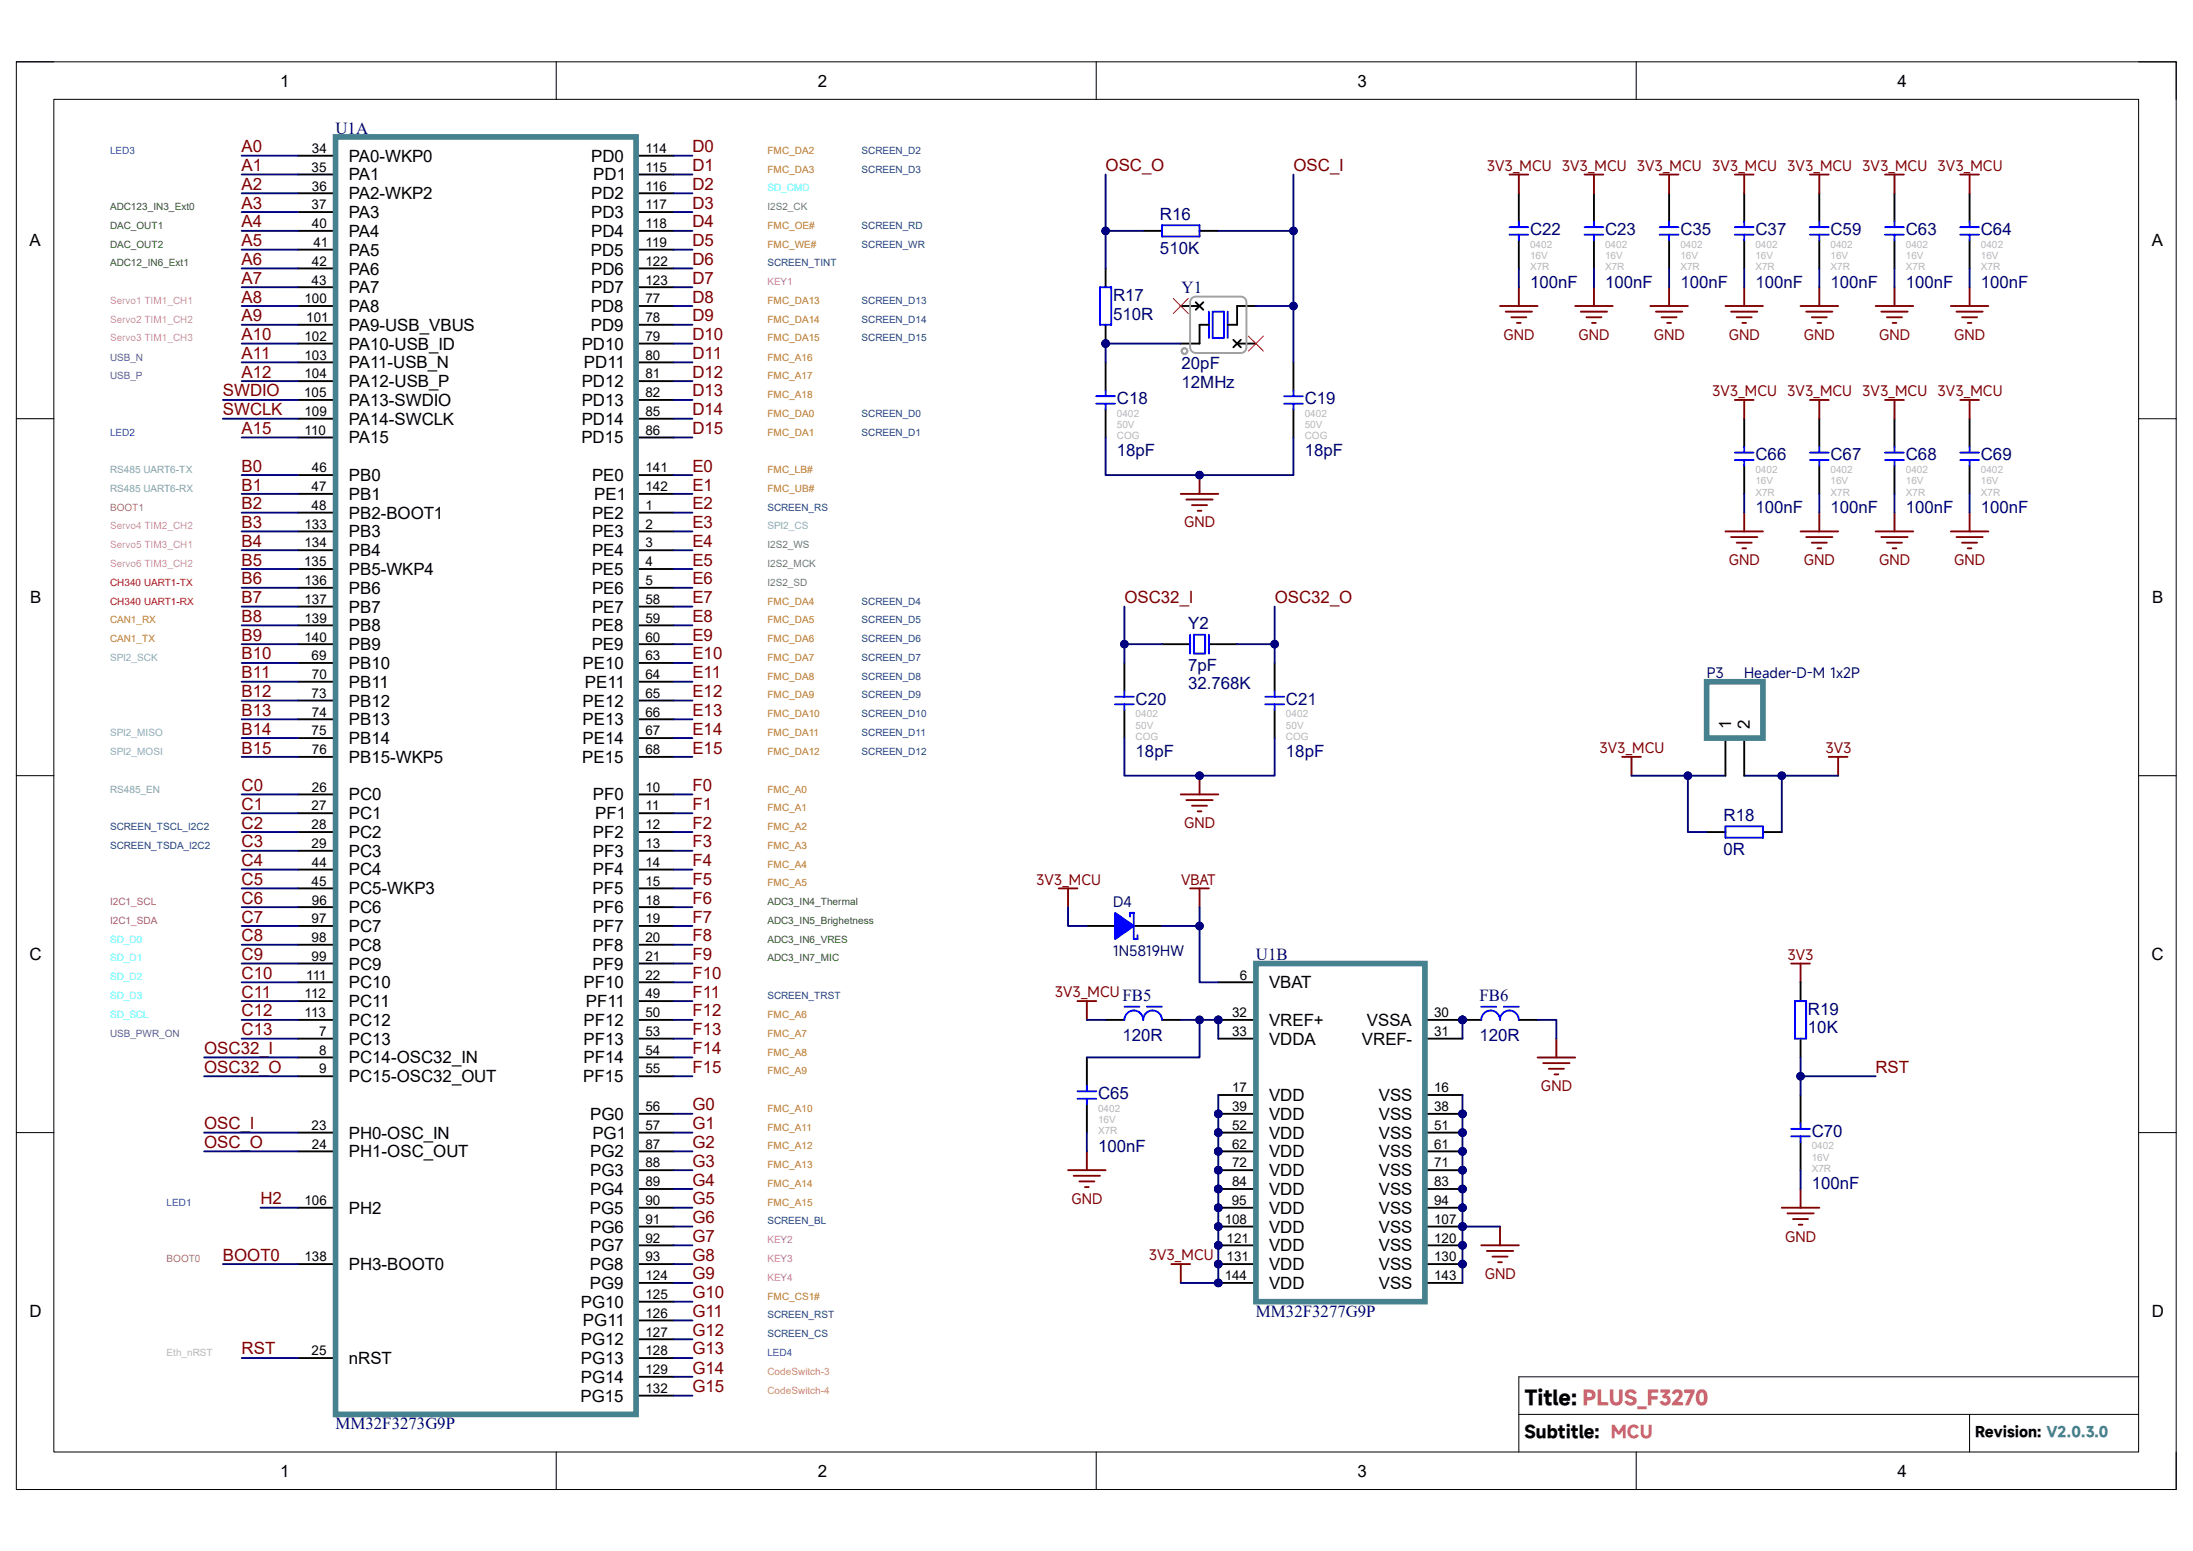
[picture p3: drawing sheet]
<svg xmlns="http://www.w3.org/2000/svg" width="297mm" height="210mm" viewBox="0 0 297 210" stroke-linecap="round" stroke-linejoin="round" font-family="sans-serif">
<defs><g id="words">
<text font-size="2.7" x="206.5" y="190.2">Title: PLUS_F3270</text>
<g font-size="2.3">
<text x="37.9" y="11.7">1</text>
<text x="110.7" y="11.7">2</text>
<text x="183.8" y="11.7">3</text>
<text x="257" y="11.7">4</text>
<text x="47.2" y="21.9">PA0-WKP0</text>
<text x="80.1" y="21.9">PD0</text>
<text x="47.2" y="24.4">PA1</text>
<text x="47.2" y="27">PA2-WKP2</text>
<text x="47.2" y="29.5">PA3</text>
<text x="80.1" y="27">PD2</text>
<text x="80.1" y="29.5">PD3</text>
<text x="80.3" y="24.4">PD1</text>
<text x="4" y="33.3">A</text>
<text x="47.2" y="32">PA4</text>
<text x="47.2" y="34.6">PA5</text>
<text x="80" y="34.6">PD5</text>
<text x="80.1" y="32">PD4</text>
<text x="291.4" y="33.3">A</text>
<text x="47.2" y="37.2">PA6</text>
<text x="47.2" y="39.7">PA7</text>
<text x="80.1" y="37.2">PD6</text>
<text x="80.1" y="39.7">PD7</text>
<text x="47.2" y="42.2">PA8</text>
<text x="47.2" y="44.8">PA9-USB_VBUS</text>
<text x="47.2" y="47.3">PA10-USB_ID</text>
<text x="78.8" y="47.3">PD10</text>
<text x="80" y="42.2">PD8</text>
<text x="80" y="44.8">PD9</text>
<text x="47.2" y="49.9">PA11-USB_N</text>
<text x="47.2" y="52.4">PA12-USB_P</text>
<text x="78.8" y="52.4">PD12</text>
<text x="79.1" y="49.9">PD11</text>
<text x="47.2" y="54.9">PA13-SWDIO</text>
<text x="47.2" y="57.5">PA14-SWCLK</text>
<text x="78.8" y="54.9">PD13</text>
<text x="78.8" y="57.5">PD14</text>
<text x="47.2" y="60">PA15</text>
<text x="47.2" y="65.2">PB0</text>
<text x="78.7" y="60">PD15</text>
<text x="80.2" y="65.2">PE0</text>
<text x="47.2" y="67.7">PB1</text>
<text x="47.2" y="70.2">PB2-BOOT1</text>
<text x="80.2" y="70.2">PE2</text>
<text x="80.5" y="67.7">PE1</text>
<text x="47.2" y="72.8">PB3</text>
<text x="47.2" y="75.3">PB4</text>
<text x="47.2" y="77.9">PB5-WKP4</text>
<text x="80.1" y="77.9">PE5</text>
<text x="80.2" y="72.8">PE3</text>
<text x="80.2" y="75.3">PE4</text>
<text x="4.1" y="81.7">B</text>
<text x="47.2" y="80.4">PB6</text>
<text x="47.2" y="82.9">PB7</text>
<text x="80.2" y="80.4">PE6</text>
<text x="80.2" y="82.9">PE7</text>
<text x="291.5" y="81.7">B</text>
<text x="47.2" y="85.5">PB8</text>
<text x="47.2" y="88">PB9</text>
<text x="80.1" y="85.5">PE8</text>
<text x="80.1" y="88">PE9</text>
<text x="47.2" y="90.6">PB10</text>
<text x="47.2" y="93.1">PB11</text>
<text x="47.2" y="95.7">PB12</text>
<text x="78.9" y="90.6">PE10</text>
<text x="78.9" y="95.7">PE12</text>
<text x="79.2" y="93.1">PE11</text>
<text x="47.2" y="98.2">PB13</text>
<text x="47.2" y="100.8">PB14</text>
<text x="78.9" y="98.2">PE13</text>
<text x="78.9" y="100.8">PE14</text>
<text x="234.4" y="98.7" transform="rotate(-90 234.4 98.7)">1</text>
<text x="237" y="98.7" transform="rotate(-90 237 98.7)">2</text>
<text x="47.2" y="103.3">PB15-WKP5</text>
<text x="78.9" y="103.3">PE15</text>
<text x="47.2" y="108.4">PC0</text>
<text x="47.2" y="110.9">PC1</text>
<text x="47.2" y="113.5">PC2</text>
<text x="80.3" y="108.4">PF0</text>
<text x="80.3" y="113.5">PF2</text>
<text x="80.6" y="110.9">PF1</text>
<text x="47.2" y="116">PC3</text>
<text x="47.2" y="118.5">PC4</text>
<text x="80.3" y="116">PF3</text>
<text x="80.3" y="118.5">PF4</text>
<text x="47.2" y="121.1">PC5-WKP3</text>
<text x="47.2" y="123.6">PC6</text>
<text x="80.3" y="121.1">PF5</text>
<text x="80.3" y="123.6">PF6</text>
<text x="4" y="130">C</text>
<text x="47.2" y="126.2">PC7</text>
<text x="47.2" y="128.7">PC8</text>
<text x="47.2" y="131.3">PC9</text>
<text x="80.3" y="128.7">PF8</text>
<text x="80.3" y="131.3">PF9</text>
<text x="80.3" y="126.2">PF7</text>
<text x="291.4" y="130">C</text>
<text x="47.2" y="133.8">PC10</text>
<text x="47.2" y="136.4">PC11</text>
<text x="79" y="133.8">PF10</text>
<text x="79.3" y="136.4">PF11</text>
<text x="171.9" y="133.8">VBAT</text>
<text x="47.2" y="138.9">PC12</text>
<text x="47.2" y="141.4">PC13</text>
<text x="47.2" y="144">PC14-OSC32_IN</text>
<text x="79" y="138.9">PF12</text>
<text x="79" y="141.4">PF13</text>
<text x="79" y="144">PF14</text>
<text x="171.9" y="138.9">VREF+</text>
<text x="171.9" y="141.4">VDDA</text>
<text x="184.4" y="141.4">VREF-</text>
<text x="185.1" y="138.9">VSSA</text>
<text x="47.2" y="146.5">PC15-OSC32_OUT</text>
<text x="79" y="146.5">PF15</text>
<text x="171.9" y="149.1">VDD</text>
<text x="186.7" y="149.1">VSS</text>
<text x="47.2" y="154.2">PH0-OSC_IN</text>
<text x="79.9" y="151.6">PG0</text>
<text x="80.2" y="154.2">PG1</text>
<text x="171.9" y="151.6">VDD</text>
<text x="171.9" y="154.2">VDD</text>
<text x="186.7" y="151.6">VSS</text>
<text x="186.7" y="154.2">VSS</text>
<text x="47.2" y="156.7">PH1-OSC_OUT</text>
<text x="79.9" y="156.7">PG2</text>
<text x="79.9" y="159.3">PG3</text>
<text x="79.9" y="161.8">PG4</text>
<text x="171.9" y="156.7">VDD</text>
<text x="171.9" y="159.3">VDD</text>
<text x="171.9" y="161.8">VDD</text>
<text x="186.7" y="156.7">VSS</text>
<text x="186.7" y="159.3">VSS</text>
<text x="186.7" y="161.8">VSS</text>
<text x="47.2" y="164.3">PH2</text>
<text x="79.9" y="164.3">PG5</text>
<text x="79.9" y="166.9">PG6</text>
<text x="171.9" y="164.3">VDD</text>
<text x="171.9" y="166.9">VDD</text>
<text x="186.7" y="164.3">VSS</text>
<text x="186.7" y="166.9">VSS</text>
<text x="47.2" y="172">PH3-BOOT0</text>
<text x="79.9" y="172">PG8</text>
<text x="79.9" y="169.4">PG7</text>
<text x="171.9" y="169.4">VDD</text>
<text x="171.9" y="172">VDD</text>
<text x="186.7" y="169.4">VSS</text>
<text x="186.7" y="172">VSS</text>
<text x="4" y="178.3">D</text>
<text x="78.7" y="177">PG10</text>
<text x="78.9" y="179.6">PG11</text>
<text x="79.9" y="174.5">PG9</text>
<text x="171.9" y="174.5">VDD</text>
<text x="186.7" y="174.5">VSS</text>
<text x="291.4" y="178.3">D</text>
<text x="47.2" y="184.7">nRST</text>
<text x="78.7" y="182.1">PG12</text>
<text x="78.7" y="184.7">PG13</text>
<text x="78.6" y="189.8">PG15</text>
<text x="78.7" y="187.2">PG14</text>
<text x="206.5" y="194.7">Subtitle: MCU</text>
<text x="37.9" y="199.9">1</text>
<text x="110.7" y="199.9">2</text>
<text x="183.8" y="199.9">3</text>
<text x="257" y="199.9">4</text>
</g>
<g font-size="2.3" fill="#800000">
<text x="32.7" y="20.6">A0</text>
<text x="32.7" y="23.2">A1</text>
<text x="93.8" y="20.6">D0</text>
<text x="93.8" y="23.2">D1</text>
<text x="149.7" y="23.2">OSC_O</text>
<text x="175.2" y="23.2">OSC_I</text>
<text x="32.7" y="25.7">A2</text>
<text x="32.7" y="28.2">A3</text>
<text x="93.8" y="25.7">D2</text>
<text x="93.8" y="28.2">D3</text>
<text x="32.7" y="30.8">A4</text>
<text x="32.7" y="33.3">A5</text>
<text x="32.7" y="35.9">A6</text>
<text x="93.8" y="30.8">D4</text>
<text x="93.8" y="33.3">D5</text>
<text x="93.8" y="35.9">D6</text>
<text x="32.7" y="38.4">A7</text>
<text x="32.7" y="41">A8</text>
<text x="93.8" y="41">D8</text>
<text x="93.8" y="38.4">D7</text>
<text x="32.7" y="43.5">A9</text>
<text x="32.7" y="46.1">A10</text>
<text x="93.8" y="43.5">D9</text>
<text x="93.8" y="46.1">D10</text>
<text x="30.2" y="53.7">SWDIO</text>
<text x="32.7" y="48.6">A11</text>
<text x="32.7" y="51.1">A12</text>
<text x="93.8" y="48.6">D11</text>
<text x="93.8" y="51.1">D12</text>
<text x="93.8" y="53.7">D13</text>
<text x="30.2" y="56.2">SWCLK</text>
<text x="32.7" y="58.8">A15</text>
<text x="93.8" y="56.2">D14</text>
<text x="93.8" y="58.8">D15</text>
<text x="32.7" y="63.9">B0</text>
<text x="93.8" y="63.9">E0</text>
<text x="32.7" y="66.4">B1</text>
<text x="32.7" y="69">B2</text>
<text x="32.7" y="71.5">B3</text>
<text x="93.8" y="69">E2</text>
<text x="93.8" y="71.5">E3</text>
<text x="93.8" y="66.4">E1</text>
<text x="32.7" y="74">B4</text>
<text x="32.7" y="76.6">B5</text>
<text x="93.8" y="74">E4</text>
<text x="93.8" y="76.6">E5</text>
<text x="32.7" y="79.1">B6</text>
<text x="32.7" y="81.7">B7</text>
<text x="93.8" y="79.1">E6</text>
<text x="93.8" y="81.7">E7</text>
<text x="152.3" y="81.7">OSC32_I</text>
<text x="172.6" y="81.7">OSC32_O</text>
<text x="32.7" y="84.2">B8</text>
<text x="32.7" y="86.7">B9</text>
<text x="32.7" y="89.3">B10</text>
<text x="93.8" y="84.2">E8</text>
<text x="93.8" y="86.7">E9</text>
<text x="93.8" y="89.3">E10</text>
<text x="32.7" y="91.8">B11</text>
<text x="32.7" y="94.4">B12</text>
<text x="93.8" y="91.8">E11</text>
<text x="93.8" y="94.4">E12</text>
<text x="32.7" y="96.9">B13</text>
<text x="32.7" y="99.5">B14</text>
<text x="93.8" y="96.9">E13</text>
<text x="93.8" y="99.5">E14</text>
<text x="32.7" y="107.1">C0</text>
<text x="32.7" y="102">B15</text>
<text x="93.8" y="107.1">F0</text>
<text x="93.8" y="102">E15</text>
<text x="32.7" y="109.6">C1</text>
<text x="32.7" y="112.2">C2</text>
<text x="93.8" y="109.6">F1</text>
<text x="93.8" y="112.2">F2</text>
<text x="32.7" y="114.7">C3</text>
<text x="32.7" y="117.3">C4</text>
<text x="32.7" y="119.8">C5</text>
<text x="93.8" y="114.7">F3</text>
<text x="93.8" y="117.3">F4</text>
<text x="93.8" y="119.8">F5</text>
<text x="32.7" y="122.3">C6</text>
<text x="32.7" y="124.9">C7</text>
<text x="93.8" y="122.3">F6</text>
<text x="93.8" y="124.9">F7</text>
<text x="32.7" y="127.5">C8</text>
<text x="32.7" y="130">C9</text>
<text x="93.8" y="127.5">F8</text>
<text x="93.8" y="130">F9</text>
<text x="32.7" y="132.5">C10</text>
<text x="32.7" y="135.1">C11</text>
<text x="32.7" y="137.6">C12</text>
<text x="93.8" y="132.5">F10</text>
<text x="93.8" y="135.1">F11</text>
<text x="93.8" y="137.6">F12</text>
<text x="27.6" y="142.7">OSC32_I</text>
<text x="32.7" y="140.2">C13</text>
<text x="93.8" y="140.2">F13</text>
<text x="93.8" y="142.7">F14</text>
<text x="27.6" y="145.2">OSC32_O</text>
<text x="93.8" y="145.2">F15</text>
<text x="254" y="145.2">RST</text>
<text x="27.6" y="152.9">OSC_I</text>
<text x="27.6" y="155.4">OSC_O</text>
<text x="93.8" y="150.3">G0</text>
<text x="93.8" y="152.9">G1</text>
<text x="93.8" y="155.4">G2</text>
<text x="93.8" y="158">G3</text>
<text x="93.8" y="160.5">G4</text>
<text x="35.3" y="163.1">H2</text>
<text x="93.8" y="163.1">G5</text>
<text x="93.8" y="165.6">G6</text>
<text x="30.2" y="170.7">BOOT0</text>
<text x="93.8" y="168.1">G7</text>
<text x="93.8" y="170.7">G8</text>
<text x="93.8" y="173.2">G9</text>
<text x="93.8" y="175.8">G10</text>
<text x="93.8" y="178.3">G11</text>
<text x="32.7" y="183.4">RST</text>
<text x="93.8" y="186">G14</text>
<text x="93.8" y="180.8">G12</text>
<text x="93.8" y="183.4">G13</text>
<text x="93.8" y="188.5">G15</text>
</g>
<g font-size="2.3" fill="#000080">
<text x="45.4" y="18.1">U1A</text>
<text x="157.1" y="29.8">R16</text>
<text x="157.1" y="34.4">510K</text>
<text x="207.2" y="31.8">C22</text>
<text x="217.4" y="31.8">C23</text>
<text x="227.6" y="31.8">C35</text>
<text x="237.7" y="31.8">C37</text>
<text x="247.9" y="31.8">C59</text>
<text x="258.1" y="31.8">C63</text>
<text x="268.3" y="31.8">C64</text>
<text x="150.7" y="40.7">R17</text>
<text x="160" y="39.7">Y1</text>
<text x="207.2" y="38.9">100nF</text>
<text x="217.4" y="38.9">100nF</text>
<text x="227.6" y="38.9">100nF</text>
<text x="237.7" y="38.9">100nF</text>
<text x="247.9" y="38.9">100nF</text>
<text x="258.1" y="38.9">100nF</text>
<text x="268.3" y="38.9">100nF</text>
<text x="150.7" y="43.3">510R</text>
<text x="160" y="50">20pF</text>
<text x="160" y="52.5">12MHz</text>
<text x="151.3" y="54.7">C18</text>
<text x="176.7" y="54.7">C19</text>
<text x="151.3" y="61.8">18pF</text>
<text x="176.7" y="61.8">18pF</text>
<text x="237.7" y="62.3">C66</text>
<text x="247.9" y="62.3">C67</text>
<text x="258.1" y="62.3">C68</text>
<text x="268.3" y="62.3">C69</text>
<text x="237.7" y="69.5">100nF</text>
<text x="247.9" y="69.5">100nF</text>
<text x="258.1" y="69.5">100nF</text>
<text x="268.3" y="69.5">100nF</text>
<text x="160.9" y="85.2">Y2</text>
<text x="153.8" y="95.4">C20</text>
<text x="160.9" y="90.8">7pF</text>
<text x="160.9" y="93.3">32.768K</text>
<text x="174.2" y="95.4">C21</text>
<text x="153.8" y="102.5">18pF</text>
<text x="174.2" y="102.5">18pF</text>
<text x="233.4" y="111.2">R18</text>
<text x="233.4" y="115.7">0R</text>
<text x="170.1" y="130">U1B</text>
<text x="152" y="135.6">FB5</text>
<text x="200.4" y="135.6">FB6</text>
<text x="244.9" y="137.4">R19</text>
<text x="152" y="140.9">120R</text>
<text x="200.4" y="140.9">120R</text>
<text x="244.9" y="139.9">10K</text>
<text x="148.7" y="148.8">C65</text>
<text x="148.7" y="156">100nF</text>
<text x="245.4" y="153.9">C70</text>
<text x="245.4" y="161">100nF</text>
<text x="170.1" y="178.3">MM32F3277G9P</text>
<text x="45.4" y="193.5">MM32F3273G9P</text>
</g>
<g font-size="1.9" fill="#800000">
<text x="201.4" y="23.1">3V3_MCU</text>
<text x="211.5" y="23.1">3V3_MCU</text>
<text x="221.7" y="23.1">3V3_MCU</text>
<text x="231.9" y="23.1">3V3_MCU</text>
<text x="242.1" y="23.1">3V3_MCU</text>
<text x="252.2" y="23.1">3V3_MCU</text>
<text x="262.4" y="23.1">3V3_MCU</text>
<text x="203.6" y="46">GND</text>
<text x="213.8" y="46">GND</text>
<text x="224" y="46">GND</text>
<text x="234.1" y="46">GND</text>
<text x="244.3" y="46">GND</text>
<text x="254.5" y="46">GND</text>
<text x="264.7" y="46">GND</text>
<text x="231.9" y="53.6">3V3_MCU</text>
<text x="242.1" y="53.6">3V3_MCU</text>
<text x="252.2" y="53.6">3V3_MCU</text>
<text x="262.4" y="53.6">3V3_MCU</text>
<text x="160.4" y="71.4">GND</text>
<text x="234.1" y="76.5">GND</text>
<text x="244.3" y="76.5">GND</text>
<text x="254.5" y="76.5">GND</text>
<text x="264.7" y="76.5">GND</text>
<text x="216.6" y="101.9">3V3_MCU</text>
<text x="247.2" y="101.9">3V3</text>
<text x="160.4" y="112.1">GND</text>
<text x="140.3" y="119.8">3V3_MCU</text>
<text x="160" y="119.8">VBAT</text>
<text x="242.1" y="129.9">3V3</text>
<text x="142.9" y="135">3V3_MCU</text>
<text x="208.7" y="147.7">GND</text>
<text x="145.1" y="163">GND</text>
<text x="155.6" y="170.6">3V3_MCU</text>
<text x="201.1" y="173.2">GND</text>
<text x="241.8" y="168.1">GND</text>
</g>
<g font-size="1.9" fill="#000080">
<text x="231.1" y="91.8">P3</text>
<text x="236.2" y="91.8">Header-D-M 1x2P</text>
<text x="150.7" y="122.8">D4</text>
<text x="150.7" y="129.4">1N5819HW</text>
</g>
<text font-size="1.9" x="267.5" y="194.5">Revision: V2.0.3.0</text>
<g font-size="1.8">
<text x="42.2" y="23.2">35</text>
<text x="42.2" y="20.7">34</text>
<text x="87.4" y="20.7">114</text>
<text x="87.4" y="23.2">115</text>
<text x="42.2" y="28.4">37</text>
<text x="42.2" y="25.8">36</text>
<text x="87.4" y="25.8">116</text>
<text x="87.4" y="28.4">117</text>
<text x="42.2" y="30.9">40</text>
<text x="42.2" y="36">42</text>
<text x="42.5" y="33.4">41</text>
<text x="87.4" y="30.9">118</text>
<text x="87.4" y="33.4">119</text>
<text x="87.4" y="36">122</text>
<text x="41.2" y="41.1">100</text>
<text x="42.2" y="38.5">43</text>
<text x="87.4" y="38.5">123</text>
<text x="87.4" y="41.1">77</text>
<text x="41.2" y="46.1">102</text>
<text x="41.5" y="43.6">101</text>
<text x="87.4" y="43.6">78</text>
<text x="87.4" y="46.1">79</text>
<text x="41.2" y="53.8">105</text>
<text x="41.2" y="48.7">103</text>
<text x="41.2" y="51.2">104</text>
<text x="87.4" y="48.7">80</text>
<text x="87.4" y="51.2">81</text>
<text x="87.4" y="53.8">82</text>
<text x="41.2" y="56.3">109</text>
<text x="41.2" y="58.9">110</text>
<text x="87.4" y="56.3">85</text>
<text x="87.4" y="58.9">86</text>
<text x="42.2" y="64">46</text>
<text x="87.4" y="64">141</text>
<text x="41.2" y="71.6">133</text>
<text x="42.2" y="66.5">47</text>
<text x="42.2" y="69">48</text>
<text x="87.4" y="66.5">142</text>
<text x="87.4" y="69">1</text>
<text x="87.4" y="71.6">2</text>
<text x="41.2" y="76.7">135</text>
<text x="41.2" y="74.1">134</text>
<text x="87.4" y="74.1">3</text>
<text x="87.4" y="76.7">4</text>
<text x="41.2" y="79.2">136</text>
<text x="41.2" y="81.7">137</text>
<text x="87.4" y="79.2">5</text>
<text x="87.4" y="81.7">58</text>
<text x="41.2" y="84.3">139</text>
<text x="41.2" y="86.9">140</text>
<text x="42.2" y="89.4">69</text>
<text x="87.4" y="84.3">59</text>
<text x="87.4" y="86.9">60</text>
<text x="87.4" y="89.4">63</text>
<text x="42.2" y="94.5">73</text>
<text x="42.2" y="91.9">70</text>
<text x="87.4" y="91.9">64</text>
<text x="87.4" y="94.5">65</text>
<text x="42.2" y="99.6">75</text>
<text x="42.2" y="97">74</text>
<text x="87.4" y="97">66</text>
<text x="87.4" y="99.6">67</text>
<text x="42.2" y="102.1">76</text>
<text x="42.2" y="107.2">26</text>
<text x="87.4" y="102.1">68</text>
<text x="87.4" y="107.2">10</text>
<text x="42.2" y="109.7">27</text>
<text x="42.2" y="112.3">28</text>
<text x="87.4" y="109.7">11</text>
<text x="87.4" y="112.3">12</text>
<text x="42.2" y="114.8">29</text>
<text x="42.2" y="119.9">45</text>
<text x="42.2" y="117.4">44</text>
<text x="87.4" y="114.8">13</text>
<text x="87.4" y="117.4">14</text>
<text x="87.4" y="119.9">15</text>
<text x="42.2" y="125">97</text>
<text x="42.2" y="122.5">96</text>
<text x="87.4" y="122.5">18</text>
<text x="87.4" y="125">19</text>
<text x="42.2" y="127.5">98</text>
<text x="42.2" y="130.1">99</text>
<text x="87.4" y="127.5">20</text>
<text x="87.4" y="130.1">21</text>
<text x="41.2" y="135.2">112</text>
<text x="41.2" y="137.7">113</text>
<text x="41.5" y="132.6">111</text>
<text x="87.4" y="132.6">22</text>
<text x="87.4" y="135.2">49</text>
<text x="87.4" y="137.7">50</text>
<text x="166.9" y="137.7">32</text>
<text x="167.9" y="132.6">6</text>
<text x="194.2" y="137.7">30</text>
<text x="43.2" y="140.3">7</text>
<text x="43.2" y="142.8">8</text>
<text x="87.4" y="140.3">53</text>
<text x="87.4" y="142.8">54</text>
<text x="166.9" y="140.3">33</text>
<text x="194.2" y="140.3">31</text>
<text x="43.2" y="145.3">9</text>
<text x="87.4" y="145.3">55</text>
<text x="166.9" y="147.9">17</text>
<text x="194.2" y="147.9">16</text>
<text x="42.2" y="153">23</text>
<text x="42.2" y="155.5">24</text>
<text x="87.4" y="150.5">56</text>
<text x="87.4" y="153">57</text>
<text x="87.4" y="155.5">87</text>
<text x="166.9" y="150.5">39</text>
<text x="166.9" y="153">52</text>
<text x="166.9" y="155.5">62</text>
<text x="194.2" y="150.5">38</text>
<text x="194.2" y="153">51</text>
<text x="194.2" y="155.5">61</text>
<text x="87.4" y="158.1">88</text>
<text x="87.4" y="160.6">89</text>
<text x="166.9" y="158.1">72</text>
<text x="166.9" y="160.6">84</text>
<text x="194.2" y="158.1">71</text>
<text x="194.2" y="160.6">83</text>
<text x="41.2" y="163.2">106</text>
<text x="87.4" y="163.2">90</text>
<text x="87.4" y="165.7">91</text>
<text x="165.9" y="165.7">108</text>
<text x="166.8" y="163.2">95</text>
<text x="194.2" y="163.2">94</text>
<text x="194.2" y="165.7">107</text>
<text x="41.2" y="170.8">138</text>
<text x="87.4" y="168.2">92</text>
<text x="87.4" y="170.8">93</text>
<text x="87.4" y="173.3">124</text>
<text x="165.9" y="173.3">144</text>
<text x="166.1" y="168.2">121</text>
<text x="166.1" y="170.8">131</text>
<text x="194.2" y="168.2">120</text>
<text x="194.2" y="170.8">130</text>
<text x="194.2" y="173.3">143</text>
<text x="87.4" y="175.9">125</text>
<text x="87.4" y="178.4">126</text>
<text x="42.2" y="183.5">25</text>
<text x="87.4" y="181">127</text>
<text x="87.4" y="183.5">128</text>
<text x="87.4" y="186.1">129</text>
<text x="87.4" y="188.6">132</text>
</g>
<g font-size="1.4" fill="#0061ff">
<text x="14.9" y="20.8">LED3</text>
<text x="14.9" y="59">LED2</text>
<text x="22.6" y="163.2">LED1</text>
<text x="103.9" y="183.6">LED4</text>
</g>
<g font-size="1.4" fill="#bf9000">
<text x="103.9" y="20.8">FMC_DA2</text>
<text x="103.9" y="23.4">FMC_DA3</text>
<text x="103.9" y="33.5">FMC_WE#</text>
<text x="103.9" y="31">FMC_OE#</text>
<text x="103.9" y="41.1">FMC_DA13</text>
<text x="103.9" y="43.7">FMC_DA14</text>
<text x="103.9" y="46.2">FMC_DA15</text>
<text x="103.9" y="53.9">FMC_A18</text>
<text x="103.9" y="51.4">FMC_A17</text>
<text x="103.9" y="48.8">FMC_A16</text>
<text x="103.9" y="56.4">FMC_DA0</text>
<text x="103.9" y="59">FMC_DA1</text>
<text x="103.9" y="64.1">FMC_LB#</text>
<text x="103.9" y="66.6">FMC_UB#</text>
<text x="103.9" y="81.9">FMC_DA4</text>
<text x="103.9" y="84.4">FMC_DA5</text>
<text x="103.9" y="87">FMC_DA6</text>
<text x="103.9" y="89.5">FMC_DA7</text>
<text x="103.9" y="92">FMC_DA8</text>
<text x="103.9" y="94.6">FMC_DA9</text>
<text x="103.9" y="97.1">FMC_DA10</text>
<text x="103.9" y="99.7">FMC_DA11</text>
<text x="103.9" y="107.3">FMC_A0</text>
<text x="103.9" y="102.2">FMC_DA12</text>
<text x="103.9" y="109.9">FMC_A1</text>
<text x="103.9" y="112.4">FMC_A2</text>
<text x="103.9" y="114.9">FMC_A3</text>
<text x="103.9" y="117.5">FMC_A4</text>
<text x="103.9" y="120">FMC_A5</text>
<text x="103.9" y="137.8">FMC_A6</text>
<text x="103.9" y="140.4">FMC_A7</text>
<text x="103.9" y="142.9">FMC_A8</text>
<text x="103.9" y="145.5">FMC_A9</text>
<text x="103.9" y="153.1">FMC_A11</text>
<text x="103.9" y="150.5">FMC_A10</text>
<text x="103.9" y="155.6">FMC_A12</text>
<text x="103.9" y="160.7">FMC_A14</text>
<text x="103.9" y="158.2">FMC_A13</text>
<text x="103.9" y="163.2">FMC_A15</text>
<text x="103.9" y="176">FMC_CS1#</text>
</g>
<g font-size="1.4" fill="#1c4587">
<text x="116.7" y="20.8">SCREEN_D2</text>
<text x="116.7" y="23.4">SCREEN_D3</text>
<text x="116.7" y="31">SCREEN_RD</text>
<text x="116.7" y="33.5">SCREEN_WR</text>
<text x="103.9" y="36.1">SCREEN_TINT</text>
<text x="116.7" y="41.1">SCREEN_D13</text>
<text x="116.7" y="43.7">SCREEN_D14</text>
<text x="116.7" y="46.2">SCREEN_D15</text>
<text x="116.7" y="56.4">SCREEN_D0</text>
<text x="116.7" y="59">SCREEN_D1</text>
<text x="103.9" y="69.1">SCREEN_RS</text>
<text x="116.7" y="81.9">SCREEN_D4</text>
<text x="116.7" y="84.4">SCREEN_D5</text>
<text x="116.7" y="87">SCREEN_D6</text>
<text x="116.7" y="89.5">SCREEN_D7</text>
<text x="116.7" y="92">SCREEN_D8</text>
<text x="116.7" y="94.6">SCREEN_D9</text>
<text x="116.7" y="97.1">SCREEN_D10</text>
<text x="116.7" y="99.7">SCREEN_D11</text>
<text x="116.7" y="102.2">SCREEN_D12</text>
<text x="14.9" y="112.4">SCREEN_TSCL_I2C2</text>
<text x="14.9" y="114.9">SCREEN_TSDA_I2C2</text>
<text x="103.9" y="135.3">SCREEN_TRST</text>
<text x="103.9" y="165.8">SCREEN_BL</text>
<text x="103.9" y="178.5">SCREEN_RST</text>
<text x="103.9" y="181.1">SCREEN_CS</text>
</g>
<g font-size="1.4" fill="#38761d">
<text x="14.9" y="28.4">ADC123_IN3_Ext0</text>
<text x="14.9" y="31">DAC_OUT1</text>
<text x="14.9" y="33.5">DAC_OUT2</text>
<text x="14.9" y="36.1">ADC12_IN6_Ext1</text>
<text x="103.9" y="122.6">ADC3_IN4_Thermal</text>
<text x="103.9" y="125.1">ADC3_IN5_Brighetness</text>
<text x="103.9" y="127.6">ADC3_IN6_VRES</text>
<text x="103.9" y="130.2">ADC3_IN7_MIC</text>
</g>
<g font-size="1.4" fill="#0ff">
<text x="103.9" y="25.9">SD_CMD</text>
<text x="14.9" y="127.6">SD_D0</text>
<text x="14.9" y="130.2">SD_D1</text>
<text x="14.9" y="132.7">SD_D2</text>
<text x="14.9" y="135.3">SD_D3</text>
<text x="14.9" y="137.8">SD_SCL</text>
</g>
<g font-size="1.4" fill="#6aa84f">
<text x="103.9" y="28.4">I2S2_CK</text>
<text x="103.9" y="76.8">I2S2_MCK</text>
<text x="103.9" y="74.2">I2S2_WS</text>
<text x="103.9" y="79.3">I2S2_SD</text>
</g>
<g font-size="1.4" fill="#b7b7b7">
<text x="207.2" y="33.5">0402</text>
<text x="207.2" y="35.1">16V</text>
<text x="217.4" y="33.5">0402</text>
<text x="217.4" y="35.1">16V</text>
<text x="227.6" y="33.5">0402</text>
<text x="227.6" y="35.1">16V</text>
<text x="237.7" y="33.5">0402</text>
<text x="237.7" y="35.1">16V</text>
<text x="247.9" y="33.5">0402</text>
<text x="247.9" y="35.1">16V</text>
<text x="258.1" y="33.5">0402</text>
<text x="258.1" y="35.1">16V</text>
<text x="268.3" y="33.5">0402</text>
<text x="268.3" y="35.1">16V</text>
<text x="207.2" y="36.6">X7R</text>
<text x="217.4" y="36.6">X7R</text>
<text x="227.6" y="36.6">X7R</text>
<text x="237.7" y="36.6">X7R</text>
<text x="247.9" y="36.6">X7R</text>
<text x="258.1" y="36.6">X7R</text>
<text x="268.3" y="36.6">X7R</text>
<text x="151.3" y="56.4">0402</text>
<text x="151.3" y="58">50V</text>
<text x="151.3" y="59.5">COG</text>
<text x="176.7" y="56.4">0402</text>
<text x="176.7" y="58">50V</text>
<text x="176.7" y="59.5">COG</text>
<text x="237.7" y="64.1">0402</text>
<text x="237.7" y="65.6">16V</text>
<text x="247.9" y="64.1">0402</text>
<text x="247.9" y="65.6">16V</text>
<text x="258.1" y="64.1">0402</text>
<text x="258.1" y="65.6">16V</text>
<text x="268.3" y="64.1">0402</text>
<text x="268.3" y="65.6">16V</text>
<text x="237.7" y="67.1">X7R</text>
<text x="247.9" y="67.1">X7R</text>
<text x="258.1" y="67.1">X7R</text>
<text x="268.3" y="67.1">X7R</text>
<text x="153.8" y="97.1">0402</text>
<text x="153.8" y="98.6">50V</text>
<text x="153.8" y="100.2">COG</text>
<text x="174.2" y="97.1">0402</text>
<text x="174.2" y="98.6">50V</text>
<text x="174.2" y="100.2">COG</text>
<text x="148.7" y="150.5">0402</text>
<text x="148.7" y="152.1">16V</text>
<text x="148.7" y="153.6">X7R</text>
<text x="245.4" y="155.6">0402</text>
<text x="245.4" y="157.1">16V</text>
<text x="245.4" y="158.7">X7R</text>
<text x="22.6" y="183.6">Eth_nRST</text>
</g>
<g font-size="1.4" fill="#ff71c1">
<text x="14.9" y="41.1">Servo1 TIM1_CH1</text>
<text x="14.9" y="46.2">Servo3 TIM1_CH3</text>
<text x="14.9" y="43.7">Servo2 TIM1_CH2</text>
<text x="14.9" y="71.7">Servo4 TIM2_CH2</text>
<text x="14.9" y="76.8">Servo6 TIM3_CH2</text>
<text x="14.9" y="74.2">Servo5 TIM3_CH1</text>
</g>
<g font-size="1.4" fill="#c91eff">
<text x="103.9" y="38.6">KEY1</text>
<text x="103.9" y="170.9">KEY3</text>
<text x="103.9" y="168.4">KEY2</text>
<text x="103.9" y="173.4">KEY4</text>
</g>
<g font-size="1.4" fill="#674ea7">
<text x="14.9" y="48.8">USB_N</text>
<text x="14.9" y="51.4">USB_P</text>
<text x="14.9" y="140.4">USB_PWR_ON</text>
</g>
<g font-size="1.4" fill="#76a5af">
<text x="14.9" y="64.1">RS485 UART6-TX</text>
<text x="14.9" y="66.6">RS485 UART6-RX</text>
<text x="14.9" y="107.3">RS485_EN</text>
</g>
<g font-size="1.4" fill="#a57d6a">
<text x="14.9" y="69.1">BOOT1</text>
<text x="22.6" y="170.9">BOOT0</text>
</g>
<g font-size="1.4" fill="#6fa8dc">
<text x="103.9" y="71.7">SPI2_CS</text>
<text x="14.9" y="89.5">SPI2_SCK</text>
<text x="14.9" y="99.7">SPI2_MISO</text>
<text x="14.9" y="102.2">SPI2_MOSI</text>
</g>
<g font-size="1.4" fill="#f00">
<text x="14.9" y="79.3">CH340 UART1-TX</text>
<text x="14.9" y="81.9">CH340 UART1-RX</text>
</g>
<g font-size="1.4" fill="#f90">
<text x="14.9" y="84.4">CAN1_RX</text>
<text x="14.9" y="87">CAN1_TX</text>
</g>
<g font-size="1.4" fill="#a64d79">
<text x="14.9" y="122.6">I2C1_SCL</text>
<text x="14.9" y="125.1">I2C1_SDA</text>
</g>
<g font-size="1.4" fill="#dd7e6b">
<text x="103.9" y="186.1">CodeSwitch-3</text>
<text x="103.9" y="188.7">CodeSwitch-4</text>
</g>
</g></defs>
<path d="M2.2 8.4h292.5v193.3h-292.5z" fill="none" stroke="#000" stroke-width=".14"/>
<path d="M7.3 13.5h282.3v183.1h-282.3z" fill-rule="evenodd" fill="#fff"/>
<g fill="none" stroke="#000" stroke-width=".14">
<path d="M2.2 8.4h5.1M7.3 13.5h282.3v183.1h-282.3zM75.3 8.4v5.1M148.5 8.4v5.1M221.6 8.4v5.1M289.6 8.4h5.1v5.1M2.2 56.7h5.1M289.6 56.7h5.1M2.2 105h5.1M289.6 105h5.1M2.2 153.4h5.1M289.6 153.4h5.1"/>
<path d="M75.3 196.6v5.1M148.5 196.6v5.1M205.7 191.5h83.9M221.6 196.6v5.1M266.7 191.5v5.1M289.6 186.4h-83.9v10.2M294.7 196.6v5.1"/>
</g>
<g fill="none" stroke="#000" stroke-width=".25">
<path d="M40.4 21.1h5M40.4 23.6h5M40.4 26.2h5M40.4 28.7h5M40.4 31.3h5M40.4 33.8h5M40.4 36.3h5M40.4 38.9h5M86.1 21.1h5.1M86.1 23.6h5.1M86.1 26.2h5.1M86.1 28.7h5.1"/>
<path d="M86.1 31.3h5.1M86.1 33.8h5.1M86.1 36.3h5.1M86.1 38.9h5.1M40.4 41.4h5M40.4 44h5M40.4 46.5h5M40.4 49.1h5M40.4 51.6h5M40.4 54.1h5M40.4 56.7h5M40.4 59.2h5"/>
<path d="M86.1 41.4h5.1M86.1 44h5.1M86.1 46.5h5.1M86.1 49.1h5.1M86.1 51.6h5.1M86.1 54.1h5.1M86.1 59.2h5.1M86.1 56.7h5.1M159.9 41.4h2.6M161.9 40.9l1.1 1M163 40.9l-1.1 1M163.7 44h-1.2v2.5h-2.6"/>
<path d="M167 46l1 1M167.5 46.5h2.6M168 46l-1 1M170.1 41.4h-2.6v2.6h-1.2M40.4 64.3h5M40.4 66.9h5M40.4 69.4h5M40.4 72h5M40.4 74.5h5M40.4 77h5M40.4 79.6h5M86.1 64.3h5.1"/>
<path d="M86.1 66.9h5.1M86.1 69.4h5.1M86.1 72h5.1M86.1 74.5h5.1M86.1 77h5.1M86.1 79.6h5.1M40.4 82.1h5M40.4 84.7h5M40.4 87.2h5M40.4 89.8h5M40.4 92.3h5M40.4 94.8h5"/>
<path d="M40.4 97.4h5M40.4 99.9h5M86.1 82.1h5.1M86.1 84.7h5.1M86.1 87.2h5.1M86.1 89.8h5.1M86.1 92.3h5.1M86.1 94.8h5.1M86.1 97.4h5.1M86.1 99.9h5.1M152.3 89.8v3.8M152.3 96.1v3.8"/>
<path d="M157.4 87.2h3.8M163.7 87.2h3.8M172.6 89.8v3.8M172.6 96.1v3.8M40.4 102.5h5M40.4 107.6h5M40.4 110.1h5M40.4 112.7h5M40.4 115.2h5M40.4 117.7h5M86.1 102.5h5.1M86.1 107.6h5.1"/>
<path d="M86.1 110.1h5.1M86.1 112.7h5.1M86.1 115.2h5.1M86.1 117.7h5.1M40.4 120.3h5M40.4 122.8h5M40.4 125.4h5M40.4 127.9h5M40.4 130.5h5M40.4 133h5M40.4 135.5h5M40.4 138.1h5"/>
<path d="M86.1 120.3h5.1M86.1 122.8h5.1M86.1 125.4h5.1M86.1 127.9h5.1M86.1 130.5h5.1M86.1 133h5.1M86.1 135.5h5.1M86.1 138.1h5.1M40.4 140.6h5M40.4 143.2h5M40.4 145.7h5M40.4 153.4h5"/>
<path d="M40.4 155.9h5M86.1 140.6h5.1M86.1 143.2h5.1M86.1 145.7h5.1M86.1 150.8h5.1M86.1 153.4h5.1M86.1 155.9h5.1M86.1 158.4h5.1M40.4 163.5h5M40.4 171.2h5M86.1 161h5.1M86.1 163.5h5.1"/>
<path d="M86.1 166.1h5.1M86.1 168.6h5.1M86.1 171.2h5.1M86.1 173.7h5.1M86.1 176.2h5.1M86.1 178.8h5.1M40.4 183.9h5M86.1 181.3h5.1M86.1 183.9h5.1M86.1 186.4h5.1M86.1 189h5.1"/>
</g>
<path d="M45.4 18.5h40.7v173h-40.7z" fill="none" stroke="#45818e" stroke-width=".76"/>
<g fill="none" stroke="#00f" stroke-width=".25">
<path d="M163.7 42.2v3.6M164.2 42.2h1.6v3.6h-1.6zM166.3 42.2v3.6M151 95.4h2.5M151 94.3h2.5M152.3 93.6v.7M152.3 95.4v.7M161.2 85.9v2.6M161.7 85.9h1.5v2.6h-1.5zM163.7 85.9v2.6M171.4 95.4h2.5M171.4 94.3h2.5"/>
<path d="M172.6 93.6v.7M172.6 95.4v.7"/>
</g>
<g fill="none" stroke="#999" stroke-width=".25">
<path d="M161.4 40.4l.5-.2h6.1a.76 .76 0 0 1 .8 .7v6.1a.76 .76 0 0 1-.8 .8h-6.1a.76 .76 0 0 1-.7-.8v-6.1z"/>
<circle cx="160.4" cy="47.5" r=".38"/>
</g>
<path d="M159.9 107.6h5.1M160.7 108.3h3.5M161.4 109.1h2.1M162.2 109.9h.5M162.5 105v2.6" fill="none" stroke="#800000" stroke-width=".25"/>
<circle cx="162.5" cy="105" r=".51" fill="#000080"/>
<circle cx="162.5" cy="105" r=".51" fill="none" stroke="#000080" stroke-width=".14"/>
<path d="M154.8 31.3h2.6M162.5 31.3h2.5" fill="none" stroke="#000" stroke-width=".25"/>
<path d="M157.4 30.5h5.1v1.5h-5.1z" fill="none" stroke="#00f" stroke-width=".25"/>
<circle cx="149.7" cy="46.5" r=".51" fill="#000080"/>
<circle cx="149.7" cy="46.5" r=".51" fill="none" stroke="#000080" stroke-width=".14"/>
<path d="M149.7 36.3v2.6M149.7 44v2.5" fill="none" stroke="#000" stroke-width=".25"/>
<circle cx="149.7" cy="46.5" r=".51" fill="#000080"/>
<circle cx="149.7" cy="46.5" r=".51" fill="none" stroke="#000080" stroke-width=".14"/>
<path d="M149 38.9h1.5v5.1h-1.5zM148.5 54.7h2.5M148.5 53.6h2.5M149.7 52.9v.7M149.7 54.7v.7M173.9 54.7h2.5M173.9 53.6h2.5M175.2 52.9v.7M175.2 54.7v.7" fill="none" stroke="#00f" stroke-width=".25"/>
<path d="M158.9 40.4l2 2M160.9 40.4l-2 2M169.1 45.5l2 2M171.1 45.5l-2 2" fill="none" stroke="#f00" stroke-width=".14"/>
<path d="M149.7 49.1v3.8M149.7 55.4v3.8M175.2 49.1v3.8M175.2 55.4v3.8" fill="none" stroke="#000" stroke-width=".25"/>
<path d="M159.9 66.9h5.1M160.7 67.6h3.5M161.4 68.4h2.1M162.2 69.2h.5M162.5 64.3v2.6" fill="none" stroke="#800000" stroke-width=".25"/>
<circle cx="162.5" cy="64.3" r=".51" fill="#000080"/>
<circle cx="162.5" cy="64.3" r=".51" fill="none" stroke="#000080" stroke-width=".14"/>
<path d="M215.9 26.2v3.8M215.9 32.5v3.8" fill="none" stroke="#000" stroke-width=".25"/>
<path d="M214.6 30.8h2.5M214.6 31.8h2.5M215.9 30v.8M215.9 31.8v.7" fill="none" stroke="#00f" stroke-width=".25"/>
<circle cx="198.1" cy="150.8" r=".51" fill="#000080"/>
<circle cx="198.1" cy="150.8" r=".51" fill="none" stroke="#000080" stroke-width=".14"/>
<circle cx="198.1" cy="153.4" r=".51" fill="#000080"/>
<circle cx="198.1" cy="153.4" r=".51" fill="none" stroke="#000080" stroke-width=".14"/>
<circle cx="198.1" cy="155.9" r=".51" fill="#000080"/>
<circle cx="198.1" cy="155.9" r=".51" fill="none" stroke="#000080" stroke-width=".14"/>
<circle cx="198.1" cy="158.4" r=".51" fill="#000080"/>
<circle cx="198.1" cy="158.4" r=".51" fill="none" stroke="#000080" stroke-width=".14"/>
<circle cx="198.1" cy="161" r=".51" fill="#000080"/>
<circle cx="198.1" cy="161" r=".51" fill="none" stroke="#000080" stroke-width=".14"/>
<circle cx="198.1" cy="163.5" r=".51" fill="#000080"/>
<circle cx="198.1" cy="163.5" r=".51" fill="none" stroke="#000080" stroke-width=".14"/>
<circle cx="198.1" cy="166.1" r=".51" fill="#000080"/>
<circle cx="198.1" cy="166.1" r=".51" fill="none" stroke="#000080" stroke-width=".14"/>
<circle cx="198.1" cy="168.6" r=".51" fill="#000080"/>
<circle cx="198.1" cy="168.6" r=".51" fill="none" stroke="#000080" stroke-width=".14"/>
<circle cx="198.1" cy="171.2" r=".51" fill="#000080"/>
<circle cx="198.1" cy="171.2" r=".51" fill="none" stroke="#000080" stroke-width=".14"/>
<circle cx="165" cy="150.8" r=".51" fill="#000080"/>
<circle cx="165" cy="150.8" r=".51" fill="none" stroke="#000080" stroke-width=".14"/>
<circle cx="165" cy="153.3" r=".51" fill="#000080"/>
<circle cx="165" cy="153.3" r=".51" fill="none" stroke="#000080" stroke-width=".14"/>
<circle cx="165" cy="155.9" r=".51" fill="#000080"/>
<circle cx="165" cy="155.9" r=".51" fill="none" stroke="#000080" stroke-width=".14"/>
<circle cx="165" cy="158.4" r=".51" fill="#000080"/>
<circle cx="165" cy="158.4" r=".51" fill="none" stroke="#000080" stroke-width=".14"/>
<circle cx="165" cy="161" r=".51" fill="#000080"/>
<circle cx="165" cy="161" r=".51" fill="none" stroke="#000080" stroke-width=".14"/>
<circle cx="165" cy="163.5" r=".51" fill="#000080"/>
<circle cx="165" cy="163.5" r=".51" fill="none" stroke="#000080" stroke-width=".14"/>
<circle cx="165" cy="168.6" r=".51" fill="#000080"/>
<circle cx="165" cy="168.6" r=".51" fill="none" stroke="#000080" stroke-width=".14"/>
<circle cx="165" cy="171.2" r=".51" fill="#000080"/>
<circle cx="165" cy="171.2" r=".51" fill="none" stroke="#000080" stroke-width=".14"/>
<circle cx="165" cy="173.7" r=".51" fill="#000080"/>
<circle cx="165" cy="173.7" r=".51" fill="none" stroke="#000080" stroke-width=".14"/>
<circle cx="198.1" cy="138.1" r=".51" fill="#000080"/>
<circle cx="198.1" cy="138.1" r=".51" fill="none" stroke="#000080" stroke-width=".14"/>
<circle cx="165" cy="138.1" r=".51" fill="#000080"/>
<circle cx="165" cy="138.1" r=".51" fill="none" stroke="#000080" stroke-width=".14"/>
<circle cx="165" cy="166.1" r=".51" fill="#000080"/>
<circle cx="165" cy="166.1" r=".51" fill="none" stroke="#000080" stroke-width=".14"/>
<path d="M165 133h5.1M193 148.3h5.1M193 150.8h5.1" fill="none" stroke="#000" stroke-width=".25"/>
<circle cx="198.1" cy="150.8" r=".51" fill="#000080"/>
<circle cx="198.1" cy="150.8" r=".51" fill="none" stroke="#000080" stroke-width=".14"/>
<path d="M193 153.4h5.1" fill="none" stroke="#000" stroke-width=".25"/>
<circle cx="198.1" cy="153.4" r=".51" fill="#000080"/>
<circle cx="198.1" cy="153.4" r=".51" fill="none" stroke="#000080" stroke-width=".14"/>
<path d="M193 155.9h5.1" fill="none" stroke="#000" stroke-width=".25"/>
<circle cx="198.1" cy="155.9" r=".51" fill="#000080"/>
<circle cx="198.1" cy="155.9" r=".51" fill="none" stroke="#000080" stroke-width=".14"/>
<path d="M193 158.4h5.1" fill="none" stroke="#000" stroke-width=".25"/>
<circle cx="198.1" cy="158.4" r=".51" fill="#000080"/>
<circle cx="198.1" cy="158.4" r=".51" fill="none" stroke="#000080" stroke-width=".14"/>
<path d="M193 161h5.1" fill="none" stroke="#000" stroke-width=".25"/>
<circle cx="198.1" cy="161" r=".51" fill="#000080"/>
<circle cx="198.1" cy="161" r=".51" fill="none" stroke="#000080" stroke-width=".14"/>
<path d="M193 163.5h5.1" fill="none" stroke="#000" stroke-width=".25"/>
<circle cx="198.1" cy="163.5" r=".51" fill="#000080"/>
<circle cx="198.1" cy="163.5" r=".51" fill="none" stroke="#000080" stroke-width=".14"/>
<path d="M193 166.1h5.1" fill="none" stroke="#000" stroke-width=".25"/>
<circle cx="198.1" cy="166.1" r=".51" fill="#000080"/>
<circle cx="198.1" cy="166.1" r=".51" fill="none" stroke="#000080" stroke-width=".14"/>
<path d="M193 168.6h5.1" fill="none" stroke="#000" stroke-width=".25"/>
<circle cx="198.1" cy="168.6" r=".51" fill="#000080"/>
<circle cx="198.1" cy="168.6" r=".51" fill="none" stroke="#000080" stroke-width=".14"/>
<path d="M193 171.2h5.1" fill="none" stroke="#000" stroke-width=".25"/>
<circle cx="198.1" cy="171.2" r=".51" fill="#000080"/>
<circle cx="198.1" cy="171.2" r=".51" fill="none" stroke="#000080" stroke-width=".14"/>
<path d="M165 148.3h5.1M165 150.8h5.1M193 173.7h5.1" fill="none" stroke="#000" stroke-width=".25"/>
<circle cx="165" cy="150.8" r=".51" fill="#000080"/>
<circle cx="165" cy="150.8" r=".51" fill="none" stroke="#000080" stroke-width=".14"/>
<path d="M165 153.4h5.1" fill="none" stroke="#000" stroke-width=".25"/>
<circle cx="165" cy="153.3" r=".51" fill="#000080"/>
<circle cx="165" cy="153.3" r=".51" fill="none" stroke="#000080" stroke-width=".14"/>
<path d="M165 155.9h5.1" fill="none" stroke="#000" stroke-width=".25"/>
<circle cx="165" cy="155.9" r=".51" fill="#000080"/>
<circle cx="165" cy="155.9" r=".51" fill="none" stroke="#000080" stroke-width=".14"/>
<path d="M165 158.4h5.1" fill="none" stroke="#000" stroke-width=".25"/>
<circle cx="165" cy="158.4" r=".51" fill="#000080"/>
<circle cx="165" cy="158.4" r=".51" fill="none" stroke="#000080" stroke-width=".14"/>
<path d="M165 161h5.1" fill="none" stroke="#000" stroke-width=".25"/>
<circle cx="165" cy="161" r=".51" fill="#000080"/>
<circle cx="165" cy="161" r=".51" fill="none" stroke="#000080" stroke-width=".14"/>
<path d="M165 163.5h5.1" fill="none" stroke="#000" stroke-width=".25"/>
<circle cx="165" cy="163.5" r=".51" fill="#000080"/>
<circle cx="165" cy="163.5" r=".51" fill="none" stroke="#000080" stroke-width=".14"/>
<path d="M165 168.6h5.1" fill="none" stroke="#000" stroke-width=".25"/>
<circle cx="165" cy="168.6" r=".51" fill="#000080"/>
<circle cx="165" cy="168.6" r=".51" fill="none" stroke="#000080" stroke-width=".14"/>
<path d="M165 171.2h5.1" fill="none" stroke="#000" stroke-width=".25"/>
<circle cx="165" cy="171.2" r=".51" fill="#000080"/>
<circle cx="165" cy="171.2" r=".51" fill="none" stroke="#000080" stroke-width=".14"/>
<path d="M165 173.7h5.1" fill="none" stroke="#000" stroke-width=".25"/>
<circle cx="165" cy="173.7" r=".51" fill="#000080"/>
<circle cx="165" cy="173.7" r=".51" fill="none" stroke="#000080" stroke-width=".14"/>
<path d="M193 138.1h5.1" fill="none" stroke="#000" stroke-width=".25"/>
<circle cx="198.1" cy="138.1" r=".51" fill="#000080"/>
<circle cx="198.1" cy="138.1" r=".51" fill="none" stroke="#000080" stroke-width=".14"/>
<path d="M165 138.1h5.1M193 140.6h5.1" fill="none" stroke="#000" stroke-width=".25"/>
<circle cx="165" cy="138.1" r=".51" fill="#000080"/>
<circle cx="165" cy="138.1" r=".51" fill="none" stroke="#000080" stroke-width=".14"/>
<path d="M165 140.6h5.1M165 166.1h5.1" fill="none" stroke="#000" stroke-width=".25"/>
<circle cx="165" cy="166.1" r=".51" fill="#000080"/>
<circle cx="165" cy="166.1" r=".51" fill="none" stroke="#000080" stroke-width=".14"/>
<path d="M170.1 130.5h22.9v45.7h-22.9z" fill="none" stroke="#45818e" stroke-width=".76"/>
<g fill="none" stroke="#000" stroke-width=".25">
<path d="M226 26.2v3.8M226 32.5v3.8M236.2 26.2v3.8M236.2 32.5v3.8M246.4 26.2v3.8M246.4 32.5v3.8M256.6 26.2v3.8M256.6 32.5v3.8M266.7 26.2v3.8M266.7 32.5v3.8M149.7 138.1h2.6M157.4 138.1h2.5"/>
<path d="M147.2 143.2v3.8M147.2 149.5v3.9"/>
</g>
<g fill="none" stroke="#00f" stroke-width=".25">
<path d="M224.8 30.8h2.5M224.8 31.8h2.5M226 30v.8M226 31.8v.7M234.9 30.8h2.6M234.9 31.8h2.6M236.2 30v.8M236.2 31.8v.7M245.1 30.8h2.6M245.1 31.8h2.6M246.4 30v.8M246.4 31.8v.7"/>
<path d="M255.3 30.8h2.5M255.3 31.8h2.5M256.6 30v.8M256.6 31.8v.7M265.5 30.8h2.5M265.5 31.8h2.5M266.7 30v.8M266.7 31.8v.7M152.3 138.1a1.27 1.27 0 0 1 1.3-1.3 1.27 1.27 0 0 1 1.2 1.3 1.27 1.27 0 0 1 1.3-1.3 1.27 1.27 0 0 1 1.3 1.3M152.3 136.3h2M155.3 136.3h2.1M145.9 147.8h2.6"/>
<path d="M145.9 148.8h2.6M147.2 147v.8M147.2 148.8v.7"/>
</g>
<g fill="none" stroke="#800000" stroke-width=".25">
<path d="M143.4 120.3h2.5M144.6 120.3v2.5M145.9 135.5h2.6M147.2 135.5v2.6M161.2 120.3h2.5M162.5 120.3v2.5M144.6 158.4h5.1M145.4 159.2h3.6M146.2 160h2M147.2 155.9v2.5M146.9 160.7h.5M158.6 171.2h2.6"/>
<path d="M159.9 171.2v2.5M200.6 168.6h5.1M201.4 169.4h3.5M202.1 170.1h2.1M202.9 170.9h.5M203.1 166.1v2.5"/>
</g>
<circle cx="198.1" cy="138.1" r=".51" fill="#000080"/>
<circle cx="198.1" cy="138.1" r=".51" fill="none" stroke="#000080" stroke-width=".14"/>
<path d="M198.1 138.1h2.5" fill="none" stroke="#000" stroke-width=".25"/>
<circle cx="198.1" cy="138.1" r=".51" fill="#000080"/>
<circle cx="198.1" cy="138.1" r=".51" fill="none" stroke="#000080" stroke-width=".14"/>
<g fill="none" stroke="#000" stroke-width=".25">
<path d="M205.7 26.2v3.8M205.7 32.5v3.8M236.2 56.7v3.8M246.4 56.7v3.8M256.6 56.7v3.8M266.7 56.7v3.8M236.2 63.1v3.8M246.4 63.1v3.8M256.6 63.1v3.8M266.7 63.1v3.8M231.1 112.7h2.6M238.8 112.7h2.5"/>
<path d="M147.2 125.4h3.8M153.5 125.4h3.9M205.7 138.1h2.5M243.9 133v2.6M243.9 140.6v2.6M243.9 148.3v3.8M243.9 154.6v3.8"/>
</g>
<g fill="none" stroke="#00f" stroke-width=".25">
<path d="M204.4 30.8h2.6M204.4 31.8h2.6M205.7 30v.8M205.7 31.8v.7M234.9 61.3h2.6M234.9 62.3h2.6M236.2 60.5v.8M236.2 62.3v.8M245.1 61.3h2.6M245.1 62.3h2.6M246.4 60.5v.8M246.4 62.3v.8"/>
<path d="M255.3 61.3h2.5M255.3 62.3h2.5M256.6 60.5v.8M256.6 62.3v.8M265.5 61.3h2.5M265.5 62.3h2.5M266.7 60.5v.8M266.7 62.3v.8M233.7 111.9h5.1v1.5h-5.1zM200.6 138.1a1.27 1.27 0 0 1 1.3-1.3 1.27 1.27 0 0 1 1.2 1.3 1.28 1.28 0 0 1 1.3-1.3 1.28 1.28 0 0 1 1.3 1.3M200.6 136.3h2M203.7 136.3h2"/>
<path d="M243.1 135.6h1.5v5h-1.5zM242.6 152.8h2.5M242.6 153.9h2.5M243.9 152.1v.7M243.9 153.9v.7"/>
</g>
<g fill="none" stroke="#800000" stroke-width=".25">
<path d="M204.4 23.6h2.6M205.7 23.6v2.6M205.7 38.9v2.5M214.6 23.6h2.5M215.9 23.6v2.6M215.9 38.9v2.5M224.8 23.6h2.5M226 23.6v2.6M226 38.9v2.5M234.9 23.6h2.6M236.2 23.6v2.6M236.2 38.9v2.5"/>
<path d="M245.1 23.6h2.6M246.4 23.6v2.6M246.4 38.9v2.5M255.3 23.6h2.5M256.6 23.6v2.6M256.6 38.9v2.5M265.5 23.6h2.5M266.7 23.6v2.6M266.7 38.9v2.5M203.1 41.4h5.1M203.9 42.2h3.6M204.7 43h2"/>
<path d="M205.4 43.7h.6M213.3 41.4h5.1M214.1 42.2h3.5M214.9 43h2M215.6 43.7h.5M223.5 41.4h5.1M224.3 42.2h3.5M225 43h2.1M225.8 43.7h.5M233.7 41.4h5.1M234.4 42.2h3.6M234.9 54.2h2.6"/>
<path d="M235.2 43h2M236 43.7h.5M236.2 54.2v2.5M243.9 41.4h5M244.6 42.2h3.6M245.1 54.2h2.6M245.4 43h2M246.1 43.7h.5M246.4 54.2v2.5M254 41.4h5.1M254.8 42.2h3.5M255.3 54.2h2.5"/>
<path d="M255.5 43h2.1M256.3 43.7h.5M256.6 54.2v2.5M264.2 41.4h5.1M265 42.2h3.5M265.5 54.2h2.5M265.7 43h2.1M266.5 43.7h.5M266.7 54.2v2.5M233.7 72h5.1M234.4 72.7h3.6M235.2 73.5h2"/>
<path d="M236 74.2h.5M236.2 69.4v2.6M243.9 72h5M244.6 72.7h3.6M245.4 73.5h2M246.1 74.2h.5M246.4 69.4v2.6M254 72h5.1M254.8 72.7h3.5M255.5 73.5h2.1M256.3 74.2h.5M256.6 69.4v2.6"/>
<path d="M264.2 72h5.1M265 72.7h3.5M265.7 73.5h2.1M266.5 74.2h.5M266.7 69.4v2.6M219.7 102.5h2.5M221 102.5v2.5M247.7 102.5h2.5M248.9 102.5v2.5M242.6 130.5h2.5M243.9 130.5v2.5M208.2 143.2h5.1"/>
<path d="M209 143.9h3.6M209.8 144.7h2M210.5 145.5h.5M210.8 140.6v2.6M241.3 163.5h5.1M242.1 164.3h3.5M242.8 165.1h2.1M243.6 165.8h.5M243.9 161v2.5"/>
</g>
<path d="M151 123.6l2.5 1.8-2.5 1.8z" fill="#00f"/>
<path d="M151 123.6l2.5 1.8-2.5 1.8zM153 124.1v-.5h.5v3.6h.6v-.6" fill="none" stroke="#00f" stroke-width=".25"/>
<g fill="none" stroke="#000080" stroke-width=".25">
<path d="M32.7 21.1h7.7M32.7 23.6h7.7M32.7 26.2h7.7M32.7 28.7h7.7M32.7 31.3h7.7M32.7 33.8h7.7M32.7 36.3h7.7M32.7 38.9h7.7M91.2 21.1h2.6M91.2 23.6h2.6M91.2 26.2h2.6M91.2 28.7h2.6"/>
<path d="M91.2 31.3h2.6M91.2 33.8h2.6M91.2 36.3h2.6M91.2 38.9h2.6M30.2 54.1h10.2M30.2 56.7h10.2M32.7 49.1h7.7M32.7 51.6h7.7M32.7 41.4h7.7M32.7 44h7.7M32.7 46.5h7.7M32.7 59.2h7.7"/>
<path d="M91.2 49.1h2.6M91.2 51.6h2.6M91.2 41.4h2.6M91.2 44h2.6M91.2 46.5h2.6M91.2 59.2h2.6M91.2 54.1h2.6M91.2 56.7h2.6M32.7 69.4h7.7M32.7 72h7.7M32.7 74.5h7.7M32.7 77h7.7"/>
<path d="M32.7 79.6h7.7M32.7 66.9h7.7M32.7 64.3h7.7M91.2 69.4h2.6M91.2 72h2.6M91.2 74.5h2.6M91.2 77h2.6M91.2 79.6h2.6M91.2 66.9h2.6M91.2 64.3h2.6M32.7 82.1h7.7M32.7 84.7h7.7"/>
<path d="M32.7 87.2h7.7M32.7 89.8h7.7M32.7 92.3h7.7M32.7 94.8h7.7M32.7 97.4h7.7M32.7 99.9h7.7M91.2 82.1h2.6M91.2 84.7h2.6M91.2 87.2h2.6M91.2 89.8h2.6M91.2 92.3h2.6M91.2 94.8h2.6"/>
<path d="M91.2 97.4h2.6M91.2 99.9h2.6M157.4 87.2h-5.1v2.6M32.7 107.6h7.7M32.7 110.1h7.7M32.7 112.7h7.7M32.7 115.2h7.7M32.7 117.7h7.7M32.7 102.5h7.7M91.2 107.6h2.6M91.2 110.1h2.6M91.2 112.7h2.6"/>
<path d="M91.2 115.2h2.6M91.2 117.7h2.6M91.2 102.5h2.6M32.7 120.3h7.7M32.7 122.8h7.7M32.7 125.4h7.7M32.7 127.9h7.7M32.7 130.5h7.7M32.7 133h7.7M32.7 135.5h7.7M32.7 138.1h7.7M91.2 120.3h2.6"/>
<path d="M91.2 122.8h2.6M91.2 125.4h2.6M91.2 127.9h2.6M91.2 130.5h2.6M91.2 133h2.6M91.2 135.5h2.6M91.2 138.1h2.6M27.6 143.2h12.8M27.6 145.7h12.8M27.6 153.4h12.8M27.6 155.9h12.8M32.7 140.6h7.7"/>
<path d="M91.2 140.6h2.6M91.2 143.2h2.6M91.2 145.7h2.6M91.2 150.8h2.6M91.2 153.4h2.6M91.2 155.9h2.6M91.2 158.4h2.6M30.2 171.2h10.2M35.3 163.5h5.1M91.2 171.2h2.6M91.2 163.5h2.6M91.2 161h2.6"/>
<path d="M91.2 166.1h2.6M91.2 168.6h2.6M91.2 173.7h2.6M91.2 176.2h2.6M91.2 178.8h2.6M32.7 183.9h7.7M91.2 183.9h2.6M91.2 186.4h2.6M91.2 189h2.6M91.2 181.3h2.6"/>
</g>
<circle cx="152.3" cy="87.2" r=".51" fill="#000080"/>
<circle cx="152.3" cy="87.2" r=".51" fill="none" stroke="#000080" stroke-width=".14"/>
<path d="M167.5 87.2h5.1v2.6" fill="none" stroke="#000080" stroke-width=".25"/>
<circle cx="172.6" cy="87.2" r=".51" fill="#000080"/>
<circle cx="172.6" cy="87.2" r=".51" fill="none" stroke="#000080" stroke-width=".14"/>
<path d="M152.3 99.9v5.1h20.3v-5.1" fill="none" stroke="#000080" stroke-width=".25"/>
<circle cx="162.5" cy="105" r=".51" fill="#000080"/>
<circle cx="162.5" cy="105" r=".51" fill="none" stroke="#000080" stroke-width=".14"/>
<path d="M172.6 82.1v5.1" fill="none" stroke="#000080" stroke-width=".25"/>
<circle cx="172.6" cy="87.2" r=".51" fill="#000080"/>
<circle cx="172.6" cy="87.2" r=".51" fill="none" stroke="#000080" stroke-width=".14"/>
<path d="M152.3 82.1v5.1" fill="none" stroke="#000080" stroke-width=".25"/>
<circle cx="152.3" cy="87.2" r=".51" fill="#000080"/>
<circle cx="152.3" cy="87.2" r=".51" fill="none" stroke="#000080" stroke-width=".14"/>
<path d="M154.8 31.3h-5.1v5" fill="none" stroke="#000080" stroke-width=".25"/>
<circle cx="149.7" cy="31.3" r=".51" fill="#000080"/>
<circle cx="149.7" cy="31.3" r=".51" fill="none" stroke="#000080" stroke-width=".14"/>
<path d="M149.7 23.6v7.7" fill="none" stroke="#000080" stroke-width=".25"/>
<circle cx="149.7" cy="31.3" r=".51" fill="#000080"/>
<circle cx="149.7" cy="31.3" r=".51" fill="none" stroke="#000080" stroke-width=".14"/>
<path d="M159.9 46.5h-10.2v2.6" fill="none" stroke="#000080" stroke-width=".25"/>
<circle cx="149.7" cy="46.5" r=".51" fill="#000080"/>
<circle cx="149.7" cy="46.5" r=".51" fill="none" stroke="#000080" stroke-width=".14"/>
<path d="M149.7 59.2v5.1h25.5v-5.1" fill="none" stroke="#000080" stroke-width=".25"/>
<circle cx="162.5" cy="64.3" r=".51" fill="#000080"/>
<circle cx="162.5" cy="64.3" r=".51" fill="none" stroke="#000080" stroke-width=".14"/>
<path d="M175.2 41.4v7.7" fill="none" stroke="#000080" stroke-width=".25"/>
<circle cx="175.2" cy="41.4" r=".51" fill="#000080"/>
<circle cx="175.2" cy="41.4" r=".51" fill="none" stroke="#000080" stroke-width=".14"/>
<path d="M165 31.3h10.2v10.1h-5.1" fill="none" stroke="#000080" stroke-width=".25"/>
<circle cx="175.2" cy="31.3" r=".51" fill="#000080"/>
<circle cx="175.2" cy="31.3" r=".51" fill="none" stroke="#000080" stroke-width=".14"/>
<circle cx="175.2" cy="41.4" r=".51" fill="#000080"/>
<circle cx="175.2" cy="41.4" r=".51" fill="none" stroke="#000080" stroke-width=".14"/>
<path d="M175.2 23.6v7.7" fill="none" stroke="#000080" stroke-width=".25"/>
<circle cx="175.2" cy="31.3" r=".51" fill="#000080"/>
<circle cx="175.2" cy="31.3" r=".51" fill="none" stroke="#000080" stroke-width=".14"/>
<path d="M162.5 122.8v10.2h2.5" fill="none" stroke="#000080" stroke-width=".25"/>
<circle cx="162.5" cy="125.4" r=".51" fill="#000080"/>
<circle cx="162.5" cy="125.4" r=".51" fill="none" stroke="#000080" stroke-width=".14"/>
<path d="M157.4 125.4h5.1" fill="none" stroke="#000080" stroke-width=".25"/>
<circle cx="162.5" cy="125.4" r=".51" fill="#000080"/>
<circle cx="162.5" cy="125.4" r=".51" fill="none" stroke="#000080" stroke-width=".14"/>
<path d="M159.9 138.1h5.1v2.5" fill="none" stroke="#000080" stroke-width=".25"/>
<circle cx="165" cy="138.1" r=".51" fill="#000080"/>
<circle cx="165" cy="138.1" r=".51" fill="none" stroke="#000080" stroke-width=".14"/>
<circle cx="162.5" cy="138.1" r=".51" fill="#000080"/>
<circle cx="162.5" cy="138.1" r=".51" fill="none" stroke="#000080" stroke-width=".14"/>
<path d="M147.2 138.1h2.5M165 161v12.7h-5.1" fill="none" stroke="#000080" stroke-width=".25"/>
<circle cx="165" cy="173.7" r=".51" fill="#000080"/>
<circle cx="165" cy="173.7" r=".51" fill="none" stroke="#000080" stroke-width=".14"/>
<circle cx="165" cy="171.2" r=".51" fill="#000080"/>
<circle cx="165" cy="171.2" r=".51" fill="none" stroke="#000080" stroke-width=".14"/>
<circle cx="165" cy="168.6" r=".51" fill="#000080"/>
<circle cx="165" cy="168.6" r=".51" fill="none" stroke="#000080" stroke-width=".14"/>
<circle cx="165" cy="166.1" r=".51" fill="#000080"/>
<circle cx="165" cy="166.1" r=".51" fill="none" stroke="#000080" stroke-width=".14"/>
<circle cx="165" cy="163.5" r=".51" fill="#000080"/>
<circle cx="165" cy="163.5" r=".51" fill="none" stroke="#000080" stroke-width=".14"/>
<circle cx="165" cy="161" r=".51" fill="#000080"/>
<circle cx="165" cy="161" r=".51" fill="none" stroke="#000080" stroke-width=".14"/>
<path d="M162.5 138.1v5.1h-15.3" fill="none" stroke="#000080" stroke-width=".25"/>
<circle cx="162.5" cy="138.1" r=".51" fill="#000080"/>
<circle cx="162.5" cy="138.1" r=".51" fill="none" stroke="#000080" stroke-width=".14"/>
<path d="M147.2 153.4v2.5M165 148.3v12.7" fill="none" stroke="#000080" stroke-width=".25"/>
<circle cx="165" cy="161" r=".51" fill="#000080"/>
<circle cx="165" cy="161" r=".51" fill="none" stroke="#000080" stroke-width=".14"/>
<circle cx="165" cy="158.4" r=".51" fill="#000080"/>
<circle cx="165" cy="158.4" r=".51" fill="none" stroke="#000080" stroke-width=".14"/>
<circle cx="165" cy="155.9" r=".51" fill="#000080"/>
<circle cx="165" cy="155.9" r=".51" fill="none" stroke="#000080" stroke-width=".14"/>
<circle cx="165" cy="153.3" r=".51" fill="#000080"/>
<circle cx="165" cy="153.3" r=".51" fill="none" stroke="#000080" stroke-width=".14"/>
<circle cx="165" cy="150.8" r=".51" fill="#000080"/>
<circle cx="165" cy="150.8" r=".51" fill="none" stroke="#000080" stroke-width=".14"/>
<path d="M198.1 138.1v2.5" fill="none" stroke="#000080" stroke-width=".25"/>
<circle cx="198.1" cy="138.1" r=".51" fill="#000080"/>
<circle cx="198.1" cy="138.1" r=".51" fill="none" stroke="#000080" stroke-width=".14"/>
<path d="M208.2 138.1h2.6v2.5M198.1 166.1h5" fill="none" stroke="#000080" stroke-width=".25"/>
<circle cx="198.1" cy="166.1" r=".51" fill="#000080"/>
<circle cx="198.1" cy="166.1" r=".51" fill="none" stroke="#000080" stroke-width=".14"/>
<path d="M198.1 148.3v25.4" fill="none" stroke="#000080" stroke-width=".25"/>
<circle cx="198.1" cy="171.2" r=".51" fill="#000080"/>
<circle cx="198.1" cy="171.2" r=".51" fill="none" stroke="#000080" stroke-width=".14"/>
<circle cx="198.1" cy="168.6" r=".51" fill="#000080"/>
<circle cx="198.1" cy="168.6" r=".51" fill="none" stroke="#000080" stroke-width=".14"/>
<circle cx="198.1" cy="166.1" r=".51" fill="#000080"/>
<circle cx="198.1" cy="166.1" r=".51" fill="none" stroke="#000080" stroke-width=".14"/>
<circle cx="198.1" cy="163.5" r=".51" fill="#000080"/>
<circle cx="198.1" cy="163.5" r=".51" fill="none" stroke="#000080" stroke-width=".14"/>
<circle cx="198.1" cy="161" r=".51" fill="#000080"/>
<circle cx="198.1" cy="161" r=".51" fill="none" stroke="#000080" stroke-width=".14"/>
<circle cx="198.1" cy="158.4" r=".51" fill="#000080"/>
<circle cx="198.1" cy="158.4" r=".51" fill="none" stroke="#000080" stroke-width=".14"/>
<circle cx="198.1" cy="155.9" r=".51" fill="#000080"/>
<circle cx="198.1" cy="155.9" r=".51" fill="none" stroke="#000080" stroke-width=".14"/>
<circle cx="198.1" cy="153.4" r=".51" fill="#000080"/>
<circle cx="198.1" cy="153.4" r=".51" fill="none" stroke="#000080" stroke-width=".14"/>
<circle cx="198.1" cy="150.8" r=".51" fill="#000080"/>
<circle cx="198.1" cy="150.8" r=".51" fill="none" stroke="#000080" stroke-width=".14"/>
<path d="M205.7 36.3v2.6M215.9 36.3v2.6M226 36.3v2.6M236.2 36.3v2.6M246.4 36.3v2.6M256.6 36.3v2.6M266.7 36.3v2.6M236.2 66.9v2.5M246.4 66.9v2.5M256.6 66.9v2.5M266.7 66.9v2.5M236.2 105h5.1v7.7" fill="none" stroke="#000080" stroke-width=".25"/>
<circle cx="241.3" cy="105" r=".51" fill="#000080"/>
<circle cx="241.3" cy="105" r=".51" fill="none" stroke="#000080" stroke-width=".14"/>
<path d="M228.6 105v7.7h2.5" fill="none" stroke="#000080" stroke-width=".25"/>
<circle cx="228.6" cy="105" r=".51" fill="#000080"/>
<circle cx="228.6" cy="105" r=".51" fill="none" stroke="#000080" stroke-width=".14"/>
<path d="M241.3 105h7.6" fill="none" stroke="#000080" stroke-width=".25"/>
<circle cx="241.3" cy="105" r=".51" fill="#000080"/>
<circle cx="241.3" cy="105" r=".51" fill="none" stroke="#000080" stroke-width=".14"/>
<path d="M254 145.7h-10.1v2.6" fill="none" stroke="#000080" stroke-width=".25"/>
<circle cx="243.9" cy="145.7" r=".51" fill="#000080"/>
<circle cx="243.9" cy="145.7" r=".51" fill="none" stroke="#000080" stroke-width=".14"/>
<path d="M243.9 143.2v2.5" fill="none" stroke="#000080" stroke-width=".25"/>
<circle cx="243.9" cy="145.7" r=".51" fill="#000080"/>
<circle cx="243.9" cy="145.7" r=".51" fill="none" stroke="#000080" stroke-width=".14"/>
<path d="M221 105h12.7M243.9 158.4v2.6" fill="none" stroke="#000080" stroke-width=".25"/>
<circle cx="228.6" cy="105" r=".51" fill="#000080"/>
<circle cx="228.6" cy="105" r=".51" fill="none" stroke="#000080" stroke-width=".14"/>
<path d="M144.6 122.8v2.6h2.6" fill="none" stroke="#000080" stroke-width=".25"/>
<path d="M233.7 99.9v5.1M236.2 99.9v5.1" fill="none" stroke="#000" stroke-width=".25"/>
<path d="M231.1 92.3h7.7v7.6h-7.7z" fill="none" stroke="#45818e" stroke-width=".76"/>
<use href="#words"/>
</svg>
